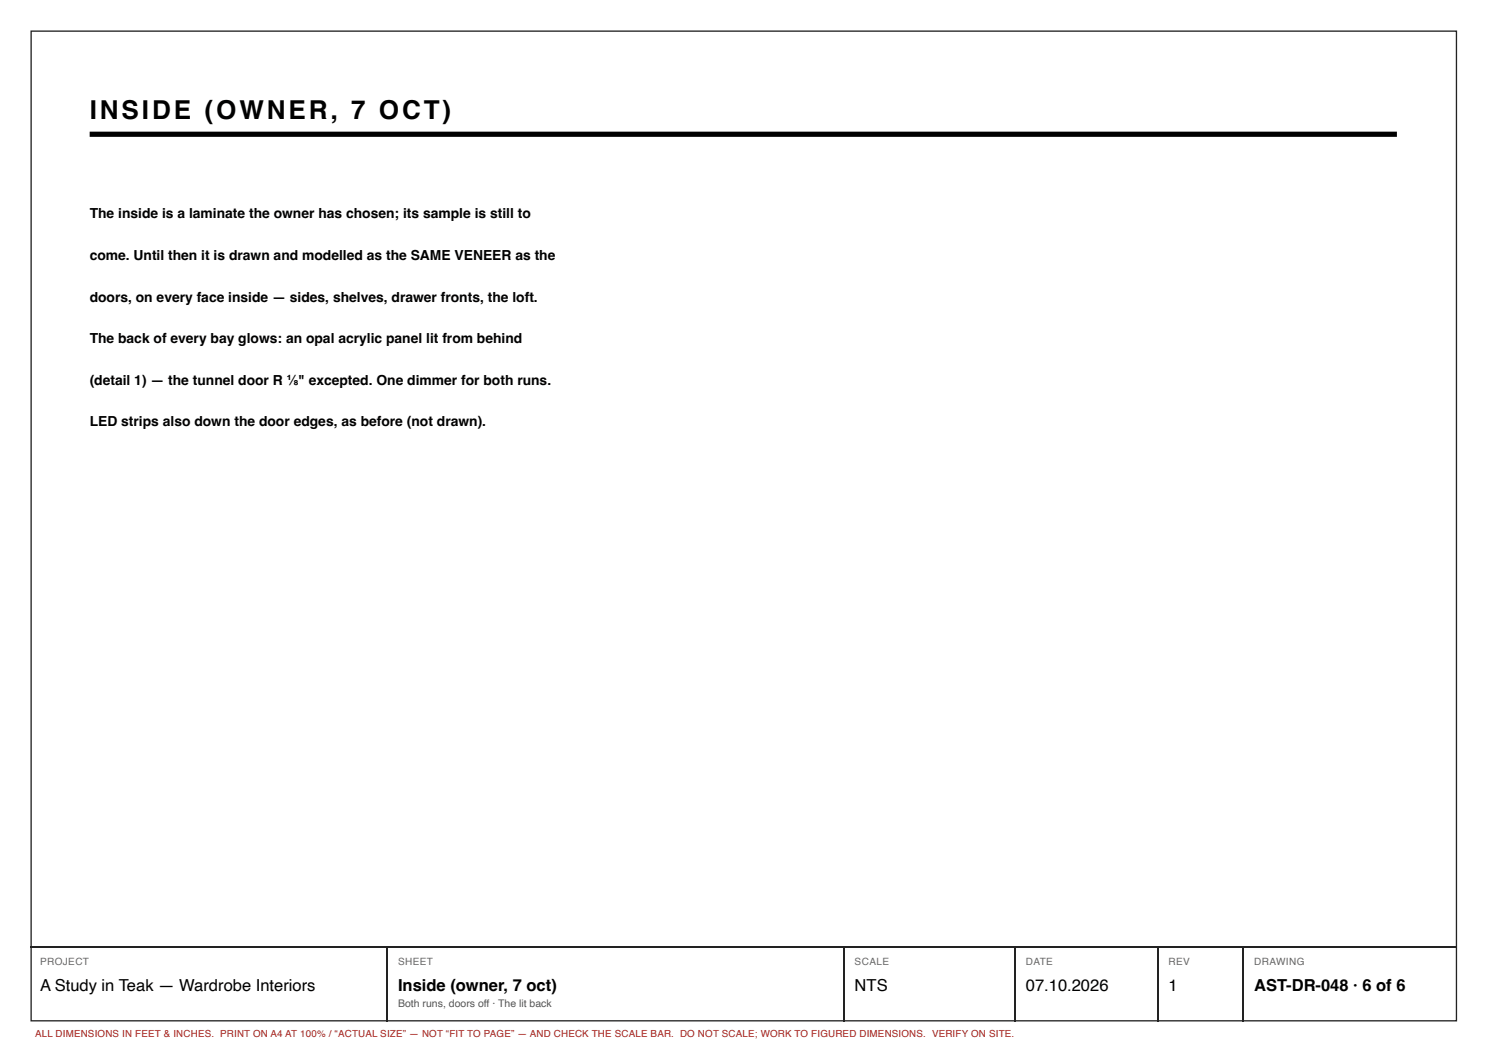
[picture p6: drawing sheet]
<svg xmlns="http://www.w3.org/2000/svg" width="297mm" height="210mm" viewBox="0 0 297 210" stroke-linecap="round" stroke-linejoin="round" font-family="sans-serif">
<defs><g id="words">
<text font-size="5.2" x="17.9" y="23.8">INSIDE (OWNER, 7 OCT)</text>
<g font-size="3.3">
<text x="8" y="197.9">A Study in Teak — Wardrobe Interiors</text>
<text x="79.5" y="197.9">Inside (owner, 7 oct)</text>
<text x="170.7" y="197.9">NTS</text>
<text x="204.9" y="197.9">07.10.2026</text>
<text x="233.4" y="197.9">1</text>
<text x="250.5" y="197.9">AST-DR-048 · 6 of 6</text>
</g>
<g font-size="2.8">
<text x="17.9" y="43.6">The inside is a laminate the owner has chosen; its sample is still to</text>
<text x="17.9" y="51.9">come. Until then it is drawn and modelled as the SAME VENEER as the</text>
<text x="17.9" y="60.2">doors, on every face inside — sides, shelves, drawer fronts, the loft.</text>
<text x="17.9" y="68.5">The back of every bay glows: an opal acrylic panel lit from behind</text>
<text x="17.9" y="76.9">(detail 1) — the tunnel door R ⅛&quot; excepted. One dimmer for both runs.</text>
<text x="17.9" y="85.2">LED strips also down the door edges, as before (not drawn).</text>
</g>
<text font-size="2.1" fill="#555" x="79.5" y="201.1">Both runs, doors off · The lit back</text>
<g font-size="2" fill="#666">
<text x="8" y="192.6">PROJECT</text>
<text x="79.5" y="192.6">SHEET</text>
<text x="170.7" y="192.6">SCALE</text>
<text x="204.9" y="192.6">DATE</text>
<text x="233.4" y="192.6">REV</text>
<text x="250.5" y="192.6">DRAWING</text>
</g>
<text font-size="1.9" fill="#a51d17" x="7" y="207.2">ALL DIMENSIONS IN FEET &amp; INCHES. PRINT ON A4 AT 100% / “ACTUAL SIZE” — NOT “FIT TO PAGE” — AND CHECK THE SCALE BAR. DO NOT SCALE; WORK TO FIGURED DIMENSIONS. VERIFY ON SITE.</text>
</g></defs>
<path d="M6.2 6.2h284.7v197.7h-284.7zM6.1 189h284.9M77.4 189.2v14.8M168.7 189.2v14.8M202.8 189.2v14.8M231.4 189.2v14.8M248.3 189.2v14.8" fill="none" stroke="#222" stroke-width=".26"/>
<path d="M17.9 26.8h261.1" fill="none" stroke="#000" stroke-width="1" stroke-linecap="butt"/>
<use href="#words"/>
</svg>
